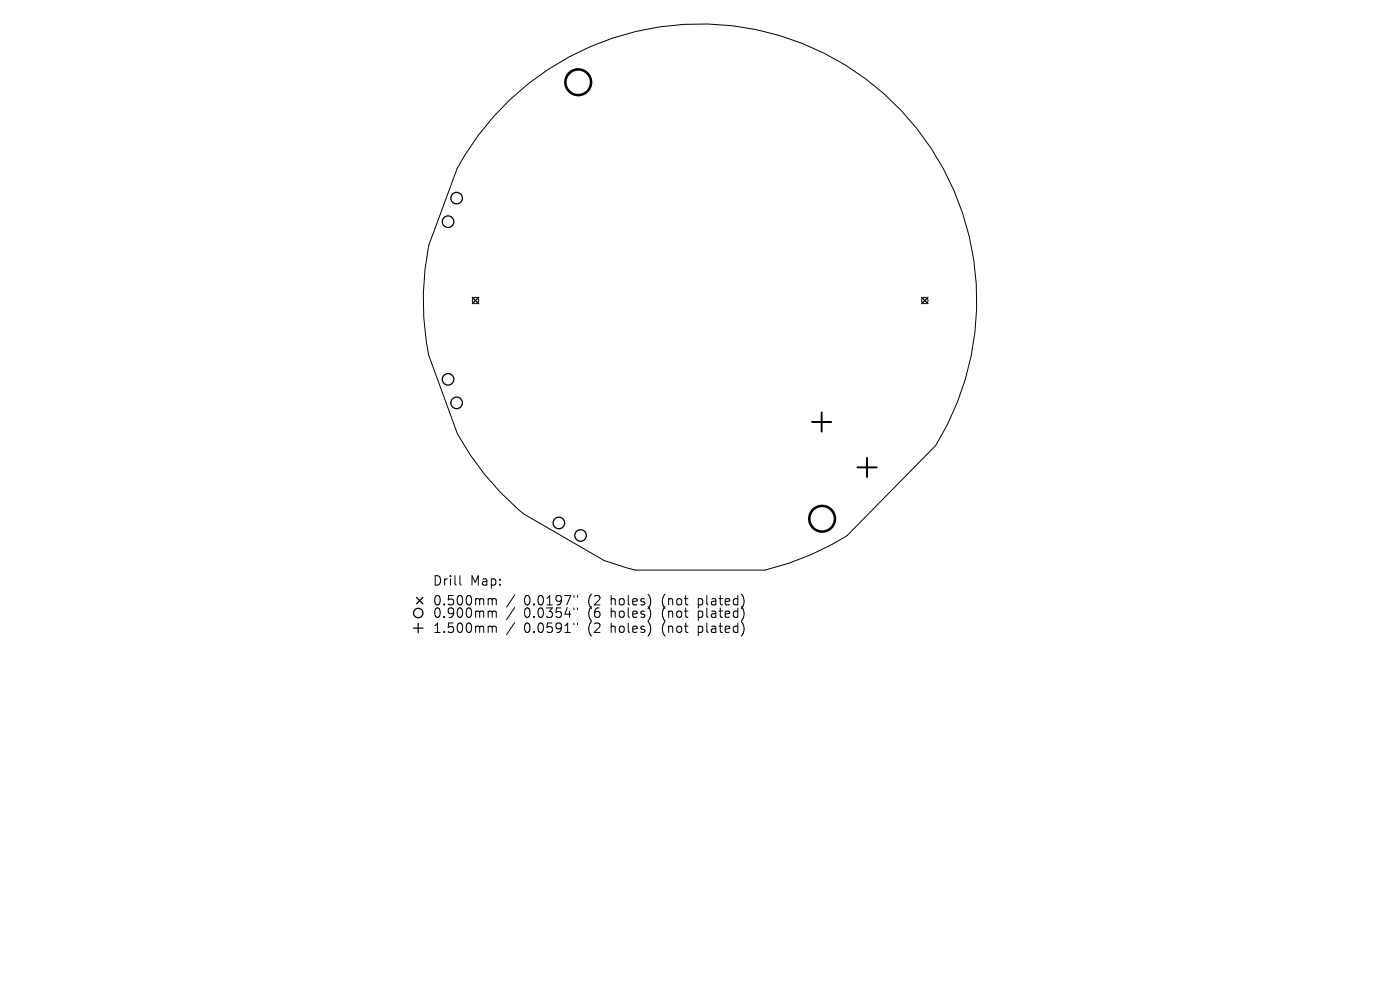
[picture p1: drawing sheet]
<svg xmlns="http://www.w3.org/2000/svg" width="297mm" height="210mm" viewBox="0 0 297 210" stroke-linecap="round" stroke-linejoin="round" font-family="sans-serif">
<defs><g id="words">
<g font-size="2.8">
<text x="91.7" y="124.5">Drill</text>
<text x="99.7" y="124.5">Map:</text>
<text x="91.7" y="128.7">0.500mm</text>
<text x="91.7" y="131.3">0.900mm</text>
<text x="111.2" y="128.7">0.0197&quot;</text>
<text x="111.2" y="131.3">0.0354&quot;</text>
<text x="124.9" y="128.7">(2</text>
<text x="124.9" y="131.3">(6</text>
<text x="129.9" y="128.7">holes)</text>
<text x="129.9" y="131.3">holes)</text>
<text x="140.9" y="128.7">(not</text>
<text x="140.9" y="131.3">(not</text>
<text x="148.7" y="128.7">plated)</text>
<text x="148.7" y="131.3">plated)</text>
<text x="91.7" y="134.5">1.500mm</text>
<text x="111.2" y="134.5">0.0591&quot;</text>
<text x="124.9" y="134.5">(2</text>
<text x="129.9" y="134.5">holes)</text>
<text x="140.9" y="134.5">(not</text>
<text x="148.7" y="134.5">plated)</text>
</g>
</g></defs>
<g fill="none" stroke="#000" stroke-width=".21">
<path d="M108.2 21.1a58.7 58.7 0 0 1 77.3-2.9 58.7 58.7 0 0 1 13 76.3l-18.8 19.2a58.8 58.8 0 0 1-17.4 7.2h-27.5l-6.6-2-17.1-9.9a58.7 58.7 0 0 1-14.1-17l-6.1-16.7a58.7 58.7 0 0 1 .1-23.3l6-16.3a58.7 58.7 0 0 1 11.2-14.6zM97.6 122.1v1.7l.3 .3M103.9 127l.4 .1 .1 .2M103.9 129.6h.2l.3 .3M103.9 132.8l.4 .1 .1 .2M104.4 127.3l.3-.3 .5 .1 .1 1.2M104.4 127.3v1M104.4 129.9v1.1M104.4 133.1v1.1M104.4 129.9l.3-.3 .5 .1 .1 1.3M104.4 133.1l.3-.3 .5 .1 .1 1.3M109.2 126.2l-1.7 2.6"/>
<path d="M109.2 128.9l-1.7 2.5M109.2 132.1l-1.7 2.5M121.8 126.3v.4M121.8 129v.3M121.8 132.2v.3M122.5 126.3v.4M122.5 129v.3M122.5 132.2v.3"/>
<circle cx="100.9" cy="63.7" r=".68"/>
<circle cx="196.2" cy="63.7" r=".68"/>
</g>
<g fill="none" stroke="#000" stroke-width=".54">
<circle cx="122.7" cy="17.4" r="2.72"/>
<circle cx="174.4" cy="110" r="2.72"/>
</g>
<g fill="none" stroke="#000" stroke-width=".27">
<path d="M100.2 63.1l1.4 1.3M101.6 63.1l-1.4 1.3M195.5 63.1l1.4 1.3M196.9 63.1l-1.4 1.3M87.7 133.2h2M88.4 126.7l1.3 1.4M88.7 132.2v2M89.7 126.7l-1.3 1.4"/>
<circle cx="95.1" cy="47" r="1.23"/>
<circle cx="96.9" cy="42" r="1.23"/>
<circle cx="95.1" cy="80.5" r="1.23"/>
<circle cx="96.9" cy="85.5" r="1.23"/>
<circle cx="118.6" cy="110.9" r="1.23"/>
<circle cx="123.2" cy="113.6" r="1.23"/>
<circle cx="88.7" cy="130" r="1"/>
</g>
<path d="M172.3 89.5h4.1M174.3 87.5v4.1M181.9 99.1h4.1M183.9 97.1v4.1" fill="none" stroke="#000" stroke-width=".41"/>
<use href="#words"/>
</svg>
